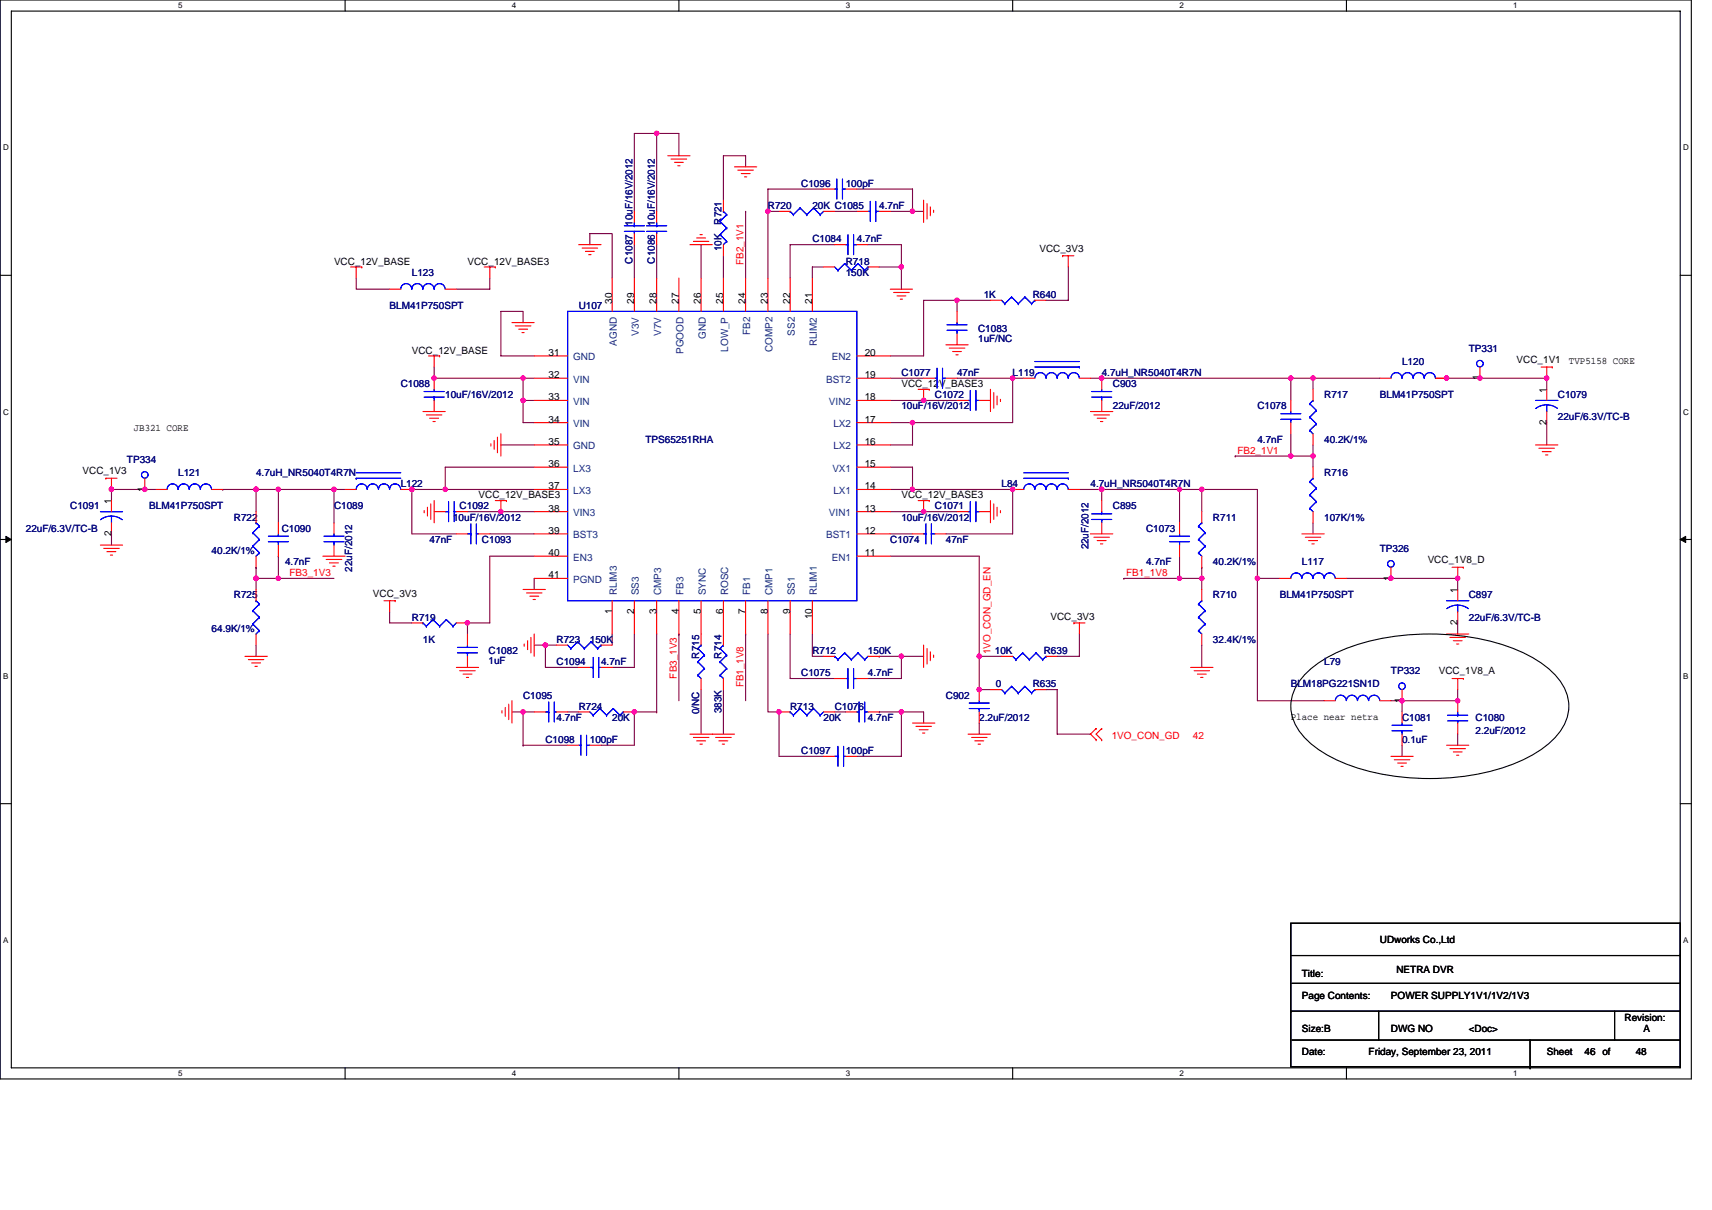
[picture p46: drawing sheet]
<svg xmlns="http://www.w3.org/2000/svg" width="297mm" height="210mm" viewBox="0 0 297 210" stroke-linecap="round" stroke-linejoin="round" font-family="sans-serif">
<defs><g id="words">
<g font-size="1.7" fill="#000080">
<text x="139" y="32.4">C1096</text>
<text x="146.7" y="32.4">100pF</text>
<text x="109.7" y="39.2" transform="rotate(-90 109.7 39.2)">10uF/16V/2012</text>
<text x="113.6" y="39.2" transform="rotate(-90 113.6 39.2)">10uF/16V/2012</text>
<text x="125.2" y="39" transform="rotate(-90 125.2 39)">R721</text>
<text x="133.2" y="36.3">R720</text>
<text x="140.9" y="36.3">20K C1085</text>
<text x="152.5" y="36.3">4.7nF</text>
<text x="71.5" y="47.9">L123</text>
<text x="109.7" y="45.7" transform="rotate(-90 109.7 45.7)">C1087</text>
<text x="113.6" y="45.7" transform="rotate(-90 113.6 45.7)">C1086</text>
<text x="125.2" y="43.6" transform="rotate(-90 125.2 43.6)">10K</text>
<text x="140.9" y="42.1">C1084</text>
<text x="146.7" y="45.9">R718</text>
<text x="146.7" y="47.9">150K</text>
<text x="148.7" y="42.1">4.7nF</text>
<text x="67.6" y="53.7">BLM41P750SPT</text>
<text x="100.4" y="53.7">U107</text>
<text x="170.7" y="51.7">1K</text>
<text x="179.2" y="51.7">R640</text>
<text x="169.7" y="57.5">C1083</text>
<text x="169.7" y="59.3">1uF/NC</text>
<text x="156.4" y="65.2">C1077</text>
<text x="166" y="65.2">47nF</text>
<text x="175.7" y="65.2">L119</text>
<text x="191.2" y="65.2">4.7uH_NR5040T4R7N</text>
<text x="243.3" y="63.3">L120</text>
<text x="254.8" y="61">TP331</text>
<text x="69.5" y="67.2">C1088</text>
<text x="77.3" y="69.1">10uF/16V/2012</text>
<text x="156.4" y="71">10uF/16V/2012</text>
<text x="162.2" y="69.1">C1072</text>
<text x="193.1" y="67.2">C903</text>
<text x="193.1" y="71">22uF/2012</text>
<text x="218.2" y="71">C1078</text>
<text x="229.8" y="69.1">R717</text>
<text x="239.4" y="69.1">BLM41P750SPT</text>
<text x="270.3" y="69.1">C1079</text>
<text x="112" y="76.8">TPS65251RHA</text>
<text x="218.2" y="76.8">4.7nF</text>
<text x="229.8" y="76.8">40.2K/1%</text>
<text x="270.3" y="73">22uF/6.3V/TC-B</text>
<text x="22" y="80.3">TP334</text>
<text x="30.9" y="82.6">L121</text>
<text x="44.4" y="82.6">4.7uH_NR5040T4R7N</text>
<text x="229.8" y="82.6">R716</text>
<text x="12.2" y="88.4">C1091</text>
<text x="25.9" y="88.4">BLM41P750SPT</text>
<text x="58" y="88.4">C1089</text>
<text x="69.5" y="84.5">L122</text>
<text x="79.8" y="88.4">C1092</text>
<text x="162.2" y="88.4">C1071</text>
<text x="173.8" y="84.5">L84</text>
<text x="189.2" y="84.5">4.7uH_NR5040T4R7N</text>
<text x="193.1" y="88.4">C895</text>
<text x="4.5" y="92.3">22uF/6.3V/TC-B</text>
<text x="40.6" y="90.3">R722</text>
<text x="48.9" y="92.3">C1090</text>
<text x="74.5" y="94.2">47nF</text>
<text x="78.6" y="90.3">10uF/16V/2012</text>
<text x="83.6" y="94.2">C1093</text>
<text x="154.5" y="94.2">C1074</text>
<text x="156.4" y="90.3">10uF/16V/2012</text>
<text x="164.1" y="94.2">47nF</text>
<text x="188.9" y="95.4" transform="rotate(-90 188.9 95.4)">22uF/2012</text>
<text x="198.9" y="92.3">C1073</text>
<text x="210.5" y="90.3">R711</text>
<text x="229.8" y="90.3">107K/1%</text>
<text x="239.4" y="95.7">TP326</text>
<text x="36.7" y="96.1">40.2K/1%</text>
<text x="49.5" y="98.1">4.7nF</text>
<text x="61.1" y="99.2" transform="rotate(-90 61.1 99.2)">22uF/2012</text>
<text x="198.9" y="98.1">4.7nF</text>
<text x="210.5" y="98.1">40.2K/1%</text>
<text x="225.9" y="98.1">L117</text>
<text x="40.6" y="103.8">R725</text>
<text x="71.5" y="107.7">R719</text>
<text x="210.5" y="103.8">R710</text>
<text x="222" y="103.8">BLM41P750SPT</text>
<text x="254.8" y="103.8">C897</text>
<text x="254.8" y="107.7">22uF/6.3V/TC-B</text>
<text x="36.7" y="109.6">64.9K/1%</text>
<text x="73.4" y="111.6">1K</text>
<text x="84.8" y="113.5">C1082</text>
<text x="96.6" y="111.6">R723</text>
<text x="102.3" y="111.6">150K</text>
<text x="140.9" y="113.5">R712</text>
<text x="150.6" y="113.5">150K</text>
<text x="172.6" y="113.5">10K</text>
<text x="181.1" y="113.5">R639</text>
<text x="210.5" y="111.6">32.4K/1%</text>
<text x="84.8" y="115.2">1uF</text>
<text x="96.6" y="115.4">C1094</text>
<text x="104.3" y="115.4">4.7nF</text>
<text x="121.3" y="114.3" transform="rotate(-90 121.3 114.3)">R715</text>
<text x="125.2" y="114.3" transform="rotate(-90 125.2 114.3)">R714</text>
<text x="139" y="117.4">C1075</text>
<text x="150.6" y="117.4">4.7nF</text>
<text x="172.8" y="119.3">0</text>
<text x="179.2" y="119.3">R635</text>
<text x="224" y="119.3">BLM18PG221SN1D</text>
<text x="229.8" y="115.4">L79</text>
<text x="241.3" y="117">TP332</text>
<text x="90.8" y="121.2">C1095</text>
<text x="96.6" y="125.1">4.7nF</text>
<text x="100.4" y="123.1">R724</text>
<text x="106.2" y="125.1">20K</text>
<text x="121.3" y="123.9" transform="rotate(-90 121.3 123.9)">0/NC</text>
<text x="125.2" y="123.7" transform="rotate(-90 125.2 123.7)">383K</text>
<text x="137.1" y="123.1">R713</text>
<text x="142.9" y="125.1">20K</text>
<text x="144.8" y="123.1">C1076</text>
<text x="150.6" y="125.1">4.7nF</text>
<text x="164.1" y="121.2">C902</text>
<text x="169.9" y="125.1">2.2uF/2012</text>
<text x="243.3" y="125.1">C1081</text>
<text x="256" y="125.1">C1080</text>
<text x="94.6" y="128.9">C1098</text>
<text x="102.3" y="128.9">100pF</text>
<text x="139" y="130.9">C1097</text>
<text x="146.7" y="130.9">100pF</text>
<text x="243.3" y="128.9">0.1uF</text>
<text x="256" y="127.4">2.2uF/2012</text>
</g>
<g font-size="1.7">
<text x="58" y="45.9">VCC_12V_BASE</text>
<text x="81.1" y="45.9">VCC_12V_BASE3</text>
<text x="180.3" y="43.8">VCC_3V3</text>
<text x="106.2" y="52.7" transform="rotate(-90 106.2 52.7)">30</text>
<text x="110" y="52.7" transform="rotate(-90 110 52.7)">29</text>
<text x="113.9" y="52.7" transform="rotate(-90 113.9 52.7)">28</text>
<text x="117.8" y="52.7" transform="rotate(-90 117.8 52.7)">27</text>
<text x="121.6" y="52.7" transform="rotate(-90 121.6 52.7)">26</text>
<text x="125.5" y="52.7" transform="rotate(-90 125.5 52.7)">25</text>
<text x="129.3" y="52.7" transform="rotate(-90 129.3 52.7)">24</text>
<text x="133.2" y="52.7" transform="rotate(-90 133.2 52.7)">23</text>
<text x="137.1" y="52.7" transform="rotate(-90 137.1 52.7)">22</text>
<text x="140.9" y="52.7" transform="rotate(-90 140.9 52.7)">21</text>
<text x="71.5" y="61.4">VCC_12V_BASE</text>
<text x="95.2" y="61.7">31</text>
<text x="95.2" y="65.6">32</text>
<text x="150" y="65.6">19</text>
<text x="150" y="61.7">20</text>
<text x="256.7" y="66" transform="rotate(-90 256.7 66)">1</text>
<text x="263.1" y="62.9">VCC_1V1</text>
<text x="272.2" y="63.1">TVP5158 CORE</text>
<text x="95.2" y="69.5">33</text>
<text x="150" y="69.5">18</text>
<text x="156.4" y="67.2">VCC_12V_BASE3</text>
<text x="268.3" y="68.1" transform="rotate(-90 268.3 68.1)">1</text>
<text x="23.2" y="74.7">JB321 CORE</text>
<text x="95.2" y="73.3">34</text>
<text x="95.2" y="77.2">35</text>
<text x="150" y="77.2">16</text>
<text x="150" y="73.3">17</text>
<text x="268.3" y="73.7" transform="rotate(-90 268.3 73.7)">2</text>
<text x="14.3" y="82.2">VCC_1V3</text>
<text x="95.2" y="81">36</text>
<text x="150" y="81">15</text>
<text x="19.3" y="87.4" transform="rotate(-90 19.3 87.4)">1</text>
<text x="25.1" y="85.3" transform="rotate(-90 25.1 85.3)">1</text>
<text x="83" y="86.5">VCC_12V_BASE3</text>
<text x="95.2" y="84.9">37</text>
<text x="95.2" y="88.8">38</text>
<text x="150" y="84.9">14</text>
<text x="150" y="88.8">13</text>
<text x="156.4" y="86.5">VCC_12V_BASE3</text>
<text x="19.3" y="93" transform="rotate(-90 19.3 93)">2</text>
<text x="95.2" y="92.6">39</text>
<text x="150" y="92.6">12</text>
<text x="95.2" y="96.5">40</text>
<text x="95.2" y="100.4">41</text>
<text x="150" y="96.5">11</text>
<text x="241.3" y="100.8" transform="rotate(-90 241.3 100.8)">1</text>
<text x="247.7" y="97.7">VCC_1V8_D</text>
<text x="64.7" y="103.7">VCC_3V3</text>
<text x="106.2" y="106.6" transform="rotate(-90 106.2 106.6)">1</text>
<text x="110" y="106.6" transform="rotate(-90 110 106.6)">2</text>
<text x="113.9" y="106.6" transform="rotate(-90 113.9 106.6)">3</text>
<text x="117.8" y="106.6" transform="rotate(-90 117.8 106.6)">4</text>
<text x="121.6" y="106.6" transform="rotate(-90 121.6 106.6)">5</text>
<text x="125.5" y="106.6" transform="rotate(-90 125.5 106.6)">6</text>
<text x="129.3" y="106.6" transform="rotate(-90 129.3 106.6)">7</text>
<text x="133.2" y="106.6" transform="rotate(-90 133.2 106.6)">8</text>
<text x="137.1" y="106.6" transform="rotate(-90 137.1 106.6)">9</text>
<text x="140.9" y="107.5" transform="rotate(-90 140.9 107.5)">10</text>
<text x="182.3" y="107.5">VCC_3V3</text>
<text x="252.9" y="102.9" transform="rotate(-90 252.9 102.9)">1</text>
<text x="252.9" y="108.5" transform="rotate(-90 252.9 108.5)">2</text>
<text x="249.6" y="117">VCC_1V8_A</text>
<text x="224" y="124.9">Place near netra</text>
<text x="243.2" y="122" transform="rotate(-90 243.2 122)">1</text>
<text x="239.4" y="163.7">UDworks Co.,Ltd</text>
<text x="225.9" y="169.5">Title:</text>
<text x="225.9" y="173.4">Page Contents:</text>
<text x="241.3" y="173.4">POWER SUPPLY1V1/1V2/1V3</text>
<text x="242.3" y="168.9">NETRA DVR</text>
<text x="225.9" y="179.1">Size:B</text>
<text x="241.3" y="179.1">DWG NO</text>
<text x="254.8" y="179.1">&lt;Doc&gt;</text>
<text x="281.9" y="177.2">Revision:</text>
<text x="285.2" y="179.1">A</text>
<text x="225.9" y="183">Date:</text>
<text x="237.5" y="183">Friday, September 23, 2011</text>
<text x="268.4" y="183">Sheet</text>
<text x="274.9" y="183">46 of</text>
<text x="283.8" y="183">48</text>
</g>
<g font-size="1.7" fill="#f00">
<text x="129" y="46" transform="rotate(-90 129 46)">FB2_1V1</text>
<text x="214.7" y="78.8">FB2_1V1</text>
<text x="50.2" y="100">FB3_1V3</text>
<text x="195.4" y="100">FB1_1V8</text>
<text x="171.8" y="113.5" transform="rotate(-90 171.8 113.5)">1VO_CON_GD_EN</text>
<text x="117.4" y="117.8" transform="rotate(-90 117.4 117.8)">FB3_1V3</text>
<text x="129" y="119.3" transform="rotate(-90 129 119.3)">FB1_1V8</text>
<text x="192.9" y="128.2">1VO_CON_GD</text>
<text x="207" y="128.2">42</text>
</g>
<g font-size="1.7" fill="#004080">
<text x="107" y="60" transform="rotate(-90 107 60)">AGND</text>
<text x="110.9" y="58.3" transform="rotate(-90 110.9 58.3)">V3V</text>
<text x="114.7" y="58.3" transform="rotate(-90 114.7 58.3)">V7V</text>
<text x="122.4" y="58.8" transform="rotate(-90 122.4 58.8)">GND</text>
<text x="130.2" y="58.2" transform="rotate(-90 130.2 58.2)">FB2</text>
<text x="137.9" y="58.3" transform="rotate(-90 137.9 58.3)">SS2</text>
<text x="99.5" y="62.5">GND</text>
<text x="118.6" y="61.4" transform="rotate(-90 118.6 61.4)">PGOOD</text>
<text x="126.3" y="61" transform="rotate(-90 126.3 61)">LOW_P</text>
<text x="134" y="61.1" transform="rotate(-90 134 61.1)">COMP2</text>
<text x="141.7" y="60.1" transform="rotate(-90 141.7 60.1)">RLIM2</text>
<text x="144.3" y="62.5">EN2</text>
<text x="99.5" y="66.4">VIN</text>
<text x="99.5" y="70.3">VIN</text>
<text x="143.3" y="66.4">BST2</text>
<text x="143.8" y="70.3">VIN2</text>
<text x="99.5" y="74.1">VIN</text>
<text x="99.5" y="78">GND</text>
<text x="144.6" y="78">LX2</text>
<text x="144.6" y="74.1">LX2</text>
<text x="99.5" y="81.9">LX3</text>
<text x="144.4" y="81.9">VX1</text>
<text x="99.5" y="85.7">LX3</text>
<text x="99.5" y="89.6">VIN3</text>
<text x="143.8" y="89.6">VIN1</text>
<text x="144.6" y="85.7">LX1</text>
<text x="99.5" y="93.4">BST3</text>
<text x="143.3" y="93.4">BST1</text>
<text x="99.5" y="97.3">EN3</text>
<text x="99.5" y="101.2">PGND</text>
<text x="144.3" y="97.3">EN1</text>
<text x="107" y="103.3" transform="rotate(-90 107 103.3)">RLIM3</text>
<text x="110.9" y="103.3" transform="rotate(-90 110.9 103.3)">SS3</text>
<text x="114.7" y="103.3" transform="rotate(-90 114.7 103.3)">CMP3</text>
<text x="118.6" y="103.3" transform="rotate(-90 118.6 103.3)">FB3</text>
<text x="122.4" y="103.3" transform="rotate(-90 122.4 103.3)">SYNC</text>
<text x="126.3" y="103.3" transform="rotate(-90 126.3 103.3)">ROSC</text>
<text x="130.2" y="103.3" transform="rotate(-90 130.2 103.3)">FB1</text>
<text x="134" y="103.3" transform="rotate(-90 134 103.3)">CMP1</text>
<text x="137.9" y="103.3" transform="rotate(-90 137.9 103.3)">SS1</text>
<text x="141.7" y="103.3" transform="rotate(-90 141.7 103.3)">RLIM1</text>
</g>
<g font-size="1.4">
<text x="30.9" y="1.5">5</text>
<text x="88.8" y="1.5">4</text>
<text x="146.7" y="1.5">3</text>
<text x="204.7" y="1.5">2</text>
<text x="262.6" y="1.5">1</text>
<text x=".5" y="26.1">D</text>
<text x="292" y="26.1">D</text>
<text x=".5" y="71.9">C</text>
<text x="292" y="71.9">C</text>
<text x=".5" y="117.8">B</text>
<text x="292" y="117.8">B</text>
<text x=".5" y="163.6">A</text>
<text x="292" y="163.6">A</text>
<text x="30.9" y="186.8">5</text>
<text x="88.8" y="186.8">4</text>
<text x="146.7" y="186.8">3</text>
<text x="204.7" y="186.8">2</text>
<text x="262.6" y="186.8">1</text>
</g>
</g></defs>
<path d="M0 0h293.5v187.2h-293.5zM2 1.9h289.5v183.4h-289.5z" fill="none" stroke="#000" stroke-width=".19"/>
<g fill="#fff">
<path d="M30.9 .2h.8v1.6h-.8z"/>
<path d="M30.9 185.5h.8v1.6h-.8z"/>
</g>
<path d="M59.9 0v1.9M59.9 185.3v1.9" fill="none" stroke="#000" stroke-width=".19"/>
<g fill="#fff">
<path d="M88.8 .2h.8v1.6h-.8z"/>
<path d="M88.8 185.5h.8v1.6h-.8z"/>
</g>
<path d="M117.8 0v1.9M117.8 185.3v1.9" fill="none" stroke="#000" stroke-width=".19"/>
<g fill="#fff">
<path d="M146.7 .2h.8v1.6h-.8z"/>
<path d="M146.7 185.5h.8v1.6h-.8z"/>
</g>
<path d="M175.7 0v1.9M175.7 185.3v1.9" fill="none" stroke="#000" stroke-width=".19"/>
<g fill="#fff">
<path d="M204.7 .2h.7v1.6h-.7z"/>
<path d="M204.7 185.5h.7v1.6h-.7z"/>
</g>
<path d="M233.6 0v1.9M233.6 185.3v1.9" fill="none" stroke="#000" stroke-width=".19"/>
<g fill="#fff">
<path d="M262.6 .2h.7v1.6h-.7z"/>
<path d="M262.6 185.5h.7v1.6h-.7z"/>
<path d="M.5 24.8h1v1.6h-1z"/>
<path d="M292 24.8h1v1.6h-1z"/>
<path d="M.5 70.7h1v1.5h-1z"/>
<path d="M292 70.7h1v1.5h-1z"/>
</g>
<path d="M0 47.8h2M291.5 47.8h2" fill="none" stroke="#000" stroke-width=".19"/>
<g fill="#fff">
<path d="M.5 116.5h.9v1.6h-.9z"/>
<path d="M292 116.5h.9v1.6h-.9z"/>
</g>
<path d="M0 93.6h2M291.5 93.6h2" fill="none" stroke="#000" stroke-width=".19"/>
<path d="M1 93.1l1 .5-1 .5zM291.5 93.6l1-.5v1z" fill="#000" stroke="#000" stroke-width=".17"/>
<g fill="#fff">
<path d="M.5 162.4h.9v1.5h-.9z"/>
<path d="M292 162.4h.9v1.5h-.9z"/>
</g>
<g fill="none" stroke="#000" stroke-width=".19">
<path d="M226.3 117.2a23.1 23.1 0 0 1 11.4-6 43.1 43.1 0 0 1 25.9 1.8 16 16 0 0 1 7.7 6.2 7.3 7.3 0 0 1-1.4 8.7 23.2 23.2 0 0 1-11.5 6 43 43 0 0 1-25.9-1.7 16 16 0 0 1-7.7-6.3 7.3 7.3 0 0 1 1.5-8.7zM0 139.5h2M291.5 139.5h2M224 160.2h67.5v24.9h-67.5zM224 165.8h67.5M224 175.5h.1M224 175.5h67.5M224.2 170.6h67.3M239.2 175.5v5M280.1 175.5v5M224.2 180.5h67.3M265.5 185.3h.1"/>
<path d="M265.5 180.5v4.8"/>
</g>
<g fill="none" stroke="#800040" stroke-width=".19">
<path d="M113.9 23.2h-3.8v13.5M113.9 23.2h.1M113.9 23.2h3.9v3.8M113.9 23.2v13.5M129.4 36.7h.1M129.4 29v-2h-3.9v7.7M129.4 36.7v11.6M133.2 36.7v11.6M133.2 36.7h.1M133.2 36.7h2M142.9 32.8h-9.7v3.9M144.8 36.7h3.9"/>
<path d="M148.7 32.8h9.6v3.9M154.5 36.7h3.8M158.3 36.7h.1M158.3 36.7h1.9M61.8 48.3v1.9h5.8M85 48.3v1.9h-5.8M90.8 56v-2h-3.9v7.8h5.8M102.3 42.5v-2h3.9v7.8M110.1 42.5v5.8M113.9 42.5v5.8M121.6 42.5v5.8M125.5 44.4v3.9"/>
<path d="M142.9 46.3h-2v2M144.8 42.5h-7.7v5.8M150.6 42.5h5.8v3.8M152.5 46.3h3.9M156.4 46.3h.1M156.4 46.3v3.9M166 52.1h.1M166 54v-1.9h-5.8v9.7h-5.7M166 52.1h5.8M185.4 46.3v5.8h-3.9M75.3 65.6h.1M75.3 63.7v1.9"/>
<path d="M75.3 65.6h15.5M86.9 77.2h5.8M90.8 65.6h1.9M90.8 65.6v3.9h1.9M90.8 65.6h.1M90.8 69.5v3.8h1.9M154.5 73.3h3.8M154.5 69.5h5.7M154.5 65.6h5.7M158.3 73.3v3.9h-3.8M158.3 73.3h.1M160.2 69.5h.1"/>
<path d="M160.2 69.5h5.8M166 65.6h9.7M175.7 65.6h.1M175.7 65.6v7.7h-17.4M175.7 65.6h1.9M189.2 65.6h2M191.2 65.6h.1M191.2 65.6h36.6M214.3 79.1h13.5M214.3 79.1h.1M224 65.6h.1M224 65.6v3.9"/>
<path d="M224 75.3v3.8M227.8 65.6h11.6M227.8 65.6v2M227.8 79.1v2M227.8 79.1h.1M227.8 77.2v1.9M249.1 65.6h1.9M251 65.6h.1M251 65.6h17.4M256.8 65.6h.1M268.4 65.6h.1M268.4 73.3v3.9"/>
<path d="M268.4 65.6v2M19.3 84.9h.1M19.3 92.6v2M19.3 84.9h7.8M19.3 84.9v2M38.6 84.9h.1M38.6 84.9h19.4M44.4 98.4h.1M44.4 84.9v3.9M44.4 84.9h.1M44.4 98.4v2M48.3 84.9v5.8"/>
<path d="M48.3 96.5h.1M48.3 84.9h.1M48.3 96.5v3.9M58 84.9h1.9M58 84.9h.1M58 84.9v5.8M71.5 84.9h.1M71.5 84.9v7.7h7.7M71.5 84.9h21.2M77.3 84.9h.1M81.1 88.8h5.8M85 92.6h7.7"/>
<path d="M86.9 88.8h.1M86.9 88.8h5.8M92.7 81.1h-15.4v3.8M92.7 96.5h-7.7v11.6h-3.9M154.5 88.8h5.7M154.5 81.1h3.8v3.8M154.5 92.6h3.8M154.5 96.5h15.4v17.4M154.5 84.9h3.8M158.3 84.9h.1M158.3 84.9h17.4M160.2 88.8h.1"/>
<path d="M160.2 88.8h5.8M175.7 84.9v7.7h-11.6M175.7 84.9h.1M187.3 84.9h3.9M191.2 84.9h.1M191.2 84.9h27v15.5M191.2 84.9v2M204.7 84.9v5.8M204.7 96.5v3.9M204.7 84.9h.1M208.5 98.4h.1M208.5 84.9v3.9"/>
<path d="M208.5 84.9h.1M208.5 98.4v2M227.8 90.7v1.9M44.4 100.4v1.9M44.4 100.4h.1M44.4 112v1.9M44.4 100.4h13.6M48.3 100.4h.1M67.6 106.2v1.9h3.9M81.1 108.1h.1M81.1 108.1v1.9M92.7 100.4v1.9"/>
<path d="M92.7 112h1.9M94.6 112v3.8h5.8M94.6 112h.1M94.6 112h2M106.2 110v2M110.1 110v5.8h-3.9M113.9 110v13.5M117.8 110h.1M117.8 110v11.6M121.6 119.7v7.7M125.5 119.7v7.7M129.4 110h.1"/>
<path d="M129.4 110v11.6M133.2 110v13.5h2M137.1 110v7.8h7.7M140.9 110v3.9h2M152.5 113.9h3.9v3.9h-5.8M152.5 113.9h.1M156.4 113.9h3.8M169.9 113.9h.1M169.9 113.9v5.8h1.9M169.9 113.9h3.9M181.5 119.7h1.9v7.7h5.8M187.3 110v3.9h-3.9"/>
<path d="M195 100.4h.1M195 100.4h9.7M204.7 100.4h3.8v1.9M204.7 100.4h.1M208.5 112v3.8M218.2 100.4h.1M218.2 100.4h3.8M218.2 100.4v21.2h11.6M233.6 100.4h7.7M241.3 100.4h.1M241.3 100.4h11.6M252.9 108.1v1.9"/>
<path d="M252.9 100.4h.1M252.9 119.7v1.9h-9.6M252.9 100.4v1.9M88.8 123.5h2M90.8 123.5h1.9M90.8 129.3h.1M90.8 129.3h7.7M90.8 123.5v5.8M98.5 123.5h1.9M113.9 123.5h-3.8v5.8h-5.8M113.9 123.5h.1M135.2 123.5h.1"/>
<path d="M135.2 123.5v7.8h7.7M144.8 123.5h1.9M152.5 123.5h7.7v2M152.5 123.5h.1M156.4 123.5v7.8h-7.7M156.4 123.5h.1M169.9 125.5v1.9M241.3 121.6h2M243.3 121.6h.1M243.3 129.3v2M243.3 121.6v1.9M252.9 127.4v1.9"/>
</g>
<g fill="#f0f" stroke="#f0f" stroke-width=".19">
<circle cx="160.3" cy="88.8" r=".38"/>
<circle cx="158.3" cy="84.9" r=".38"/>
<circle cx="191.1" cy="84.9" r=".38"/>
<circle cx="204.6" cy="100.4" r=".38"/>
<circle cx="208.5" cy="100.4" r=".38"/>
<circle cx="241.3" cy="100.4" r=".37"/>
<circle cx="252.9" cy="100.4" r=".38"/>
<circle cx="175.7" cy="84.9" r=".38"/>
<circle cx="169.9" cy="119.7" r=".38"/>
<circle cx="169.9" cy="113.9" r=".38"/>
<circle cx="175.7" cy="65.6" r=".38"/>
<circle cx="160.3" cy="69.5" r=".38"/>
<circle cx="227.8" cy="65.6" r=".38"/>
<circle cx="223.9" cy="65.6" r=".38"/>
<circle cx="208.5" cy="84.9" r=".38"/>
<circle cx="218.2" cy="100.4" r=".38"/>
<circle cx="223.9" cy="79.1" r=".38"/>
<circle cx="256.8" cy="65.6" r=".38"/>
<circle cx="268.3" cy="65.6" r=".38"/>
<circle cx="252.9" cy="121.6" r=".38"/>
<circle cx="243.2" cy="121.6" r=".38"/>
<circle cx="156.4" cy="46.3" r=".38"/>
<circle cx="158.3" cy="36.7" r=".38"/>
<circle cx="133.2" cy="36.7" r=".38"/>
<circle cx="113.9" cy="23.1" r=".38"/>
<circle cx="90.7" cy="69.5" r=".38"/>
<circle cx="90.7" cy="65.6" r=".38"/>
<circle cx="75.3" cy="65.6" r=".38"/>
<circle cx="71.4" cy="84.9" r=".38"/>
<circle cx="48.3" cy="100.4" r=".38"/>
<circle cx="44.4" cy="100.4" r=".38"/>
<circle cx="77.2" cy="84.9" r=".38"/>
<circle cx="25.1" cy="84.9" r=".38"/>
<circle cx="19.3" cy="84.9" r=".38"/>
<circle cx="86.9" cy="88.8" r=".38"/>
<circle cx="44.4" cy="84.9" r=".38"/>
<circle cx="48.3" cy="84.9" r=".38"/>
<circle cx="57.9" cy="84.9" r=".38"/>
<circle cx="166" cy="52.1" r=".38"/>
<circle cx="81.1" cy="108.1" r=".38"/>
<circle cx="158.3" cy="73.3" r=".38"/>
<circle cx="204.6" cy="84.9" r=".38"/>
<circle cx="191.1" cy="65.6" r=".38"/>
<circle cx="227.8" cy="79.1" r=".38"/>
<circle cx="251" cy="65.6" r=".38"/>
<circle cx="94.6" cy="111.9" r=".38"/>
<circle cx="90.7" cy="123.5" r=".38"/>
<circle cx="110" cy="123.5" r=".38"/>
<circle cx="135.1" cy="123.5" r=".38"/>
<circle cx="156.4" cy="113.9" r=".38"/>
<circle cx="156.4" cy="123.5" r=".38"/>
</g>
<g fill="none" stroke="#f00" stroke-width=".19">
<path d="M110.1 36.7v1.9M113.9 36.7v1.9M115.9 27h3.8M116.4 27.6h2.7M117 28.2h1.6M117.6 28.8h.4M125.5 34.7v2M127.4 29h3.9M128 29.5h2.7M128.6 30.1h1.6M129.2 30.7h.4M135.2 36.7h1.9"/>
<path d="M142.9 36.7h1.9M142.9 32.8h1.9M146.7 32.8h2M148.7 36.7h1.9M152.5 36.7h2M160.2 34.7v3.9M160.8 35.3v2.7M161.4 35.9v1.5M162 36.5v.4M60.9 46.3h1.9M61.8 46.3v2M62.8 46.3h.1"/>
<path d="M67.6 50.2h1.9M77.3 50.2h1.9M84 46.3h1.9M85 46.3v2M85.9 46.3h.1M88.8 56h3.9M89.4 56.6h2.7M90 57.1h1.5M90.6 57.7h.3M100.4 42.5h3.9M101 43.1h2.7M101.6 43.6h1.5"/>
<path d="M102.1 44.2h.4M106.2 48.3v5.7M110.1 40.5v2M110.1 48.3v5.7M113.9 40.5v2M113.9 48.3v5.7M117.8 48.3v5.7M119.7 42.5h3.9M120.3 41.9h2.7M120.9 41.3h1.5M121.5 40.7h.4M121.6 48.3v5.7"/>
<path d="M125.5 42.5v1.9M125.5 48.3v5.7M129.4 48.3v5.7M133.2 48.3v5.7M137.1 48.3v5.7M140.9 48.3v5.7M142.9 46.3h1.9M144.8 42.5h1.9M148.7 42.5h1.9M150.6 46.3h1.9M154.5 50.2h3.8M155 50.8h2.8"/>
<path d="M155.6 51.4h1.6M156.2 51.9h.4M164.1 59.8h3.9M166 54v2M166 57.9v1.9M171.8 52.1h2M179.6 52.1h1.9M184.4 44.4h.1M184.4 44.4h1.9M185.4 44.4v1.9M73.4 71.4h3.9M74 72h2.7"/>
<path d="M74.4 61.8h1.9M74.5 72.6h1.6M75.1 73.2h.4M75.3 61.8v1.9M75.3 65.6v2M75.3 69.5v1.9M76.3 61.8h.1M85.2 77v.4M85.7 76.4v1.6M86.3 75.9v2.7M86.9 75.3v3.8M92.7 61.8h5.8"/>
<path d="M92.7 65.6h5.8M92.7 69.5h5.8M92.7 77.2h5.8M92.7 73.3h5.8M148.7 61.8h5.8M148.7 65.6h5.8M148.7 69.5h5.8M148.7 77.2h5.8M148.7 73.3h5.8M159.3 67.6h1.9M160.2 67.6v1.9M160.2 65.6h2"/>
<path d="M161.2 67.6h.1M164.1 65.6h1.9M164.7 60.4h2.7M165.3 61h1.5M165.9 61.6h.3M166 69.5h2M169.9 69.5h1.9M171.8 67.6v3.8M172.4 68.1v2.7M173 68.7v1.6M173.6 69.3v.4M177.6 65.6h2"/>
<path d="M187.3 65.6h1.9M189.2 71.4h3.9M189.8 72h2.7M190.4 72.6h1.5M190.9 73.2h.4M191.2 65.6v2M191.2 69.5v1.9M224 69.5v1.9M224 73.3v2M227.8 67.6v1.9M227.8 75.3v1.9M239.4 65.6h1.9"/>
<path d="M249.1 65.6h1.9M256.8 63.7v1.9M266.4 77.2h3.9M267 77.8h2.7M267.4 63.7h1.9M267.6 78.4h1.5M268.2 79h.4M268.4 63.7v1.9M268.4 67.6v1.9M268.4 71.4v1.9M269.3 63.7h.1M17.4 94.6h3.9"/>
<path d="M18 95.2h2.7M18.4 83h.1M18.4 83h1.9M18.6 95.7h1.5M19.2 96.3h.3M19.3 83v1.9M19.3 86.9v1.9M19.3 90.7v1.9M25.1 83v1.9M27.1 84.9h1.9M36.7 84.9h1.9M44.4 88.8v1.9"/>
<path d="M44.4 96.5v1.9M48.3 90.7v1.9M48.3 94.6v1.9M56 96.5h3.9M56.6 97.1h2.7M57.2 97.7h1.5M57.8 98.3h.3M58 90.7v1.9M58 94.6v1.9M59.9 84.9h1.9M69.5 84.9h2M73.6 88.6v.4"/>
<path d="M74.2 88v1.6M74.7 87.4v2.7M75.3 86.9v3.8M75.3 88.8h2M79.2 92.6h1.9M79.2 88.8h1.9M83 92.6h2M85.9 86.9h2M86.9 86.9v1.9M87.9 86.9h.1M92.7 84.9h5.8M92.7 92.6h5.8"/>
<path d="M92.7 96.5h5.8M92.7 88.8h5.8M92.7 81.1h5.8M148.7 84.9h5.8M148.7 92.6h5.8M148.7 96.5h5.8M148.7 88.8h5.8M148.7 81.1h5.8M158.3 92.6h1.9M159.3 86.9h1.9M160.2 86.9v1.9M161.2 86.9h.1"/>
<path d="M162.2 92.6h1.9M166 88.8h2M169.9 88.8h1.9M171.8 86.9v3.8M172.4 87.4v2.7M173 88v1.6M173.6 88.6v.4M175.7 84.9h1.9M185.4 84.9h1.9M189.2 92.6h3.9M189.8 93.2h2.7M190.4 93.8h1.5"/>
<path d="M190.9 94.4h.4M191.2 86.9v1.9M191.2 90.7v1.9M204.7 90.7v1.9M204.7 94.6v1.9M208.5 88.8v1.9M208.5 96.5v1.9M225.9 92.6h3.9M226.5 93.2h2.7M227.1 93.8h1.5M227.6 94.4h.4M227.8 81.1v1.9"/>
<path d="M227.8 88.8v1.9M241.3 98.4v2M251.9 98.4h2M252.9 98.4v2M253.9 98.4h.1M42.5 113.9h3.9M43.1 114.5h2.7M43.7 115h1.5M44.2 115.6h.4M44.4 102.3v1.9M44.4 110v2M66.6 104.2h2"/>
<path d="M67.6 104.2v2M68.6 104.2h.1M71.5 108.1h1.9M79.2 115.8h3.8M79.2 108.1h1.9M79.8 116.4h2.7M80.3 117h1.6M80.9 117.6h.4M81.1 110v2M81.1 113.9v1.9M90.8 102.3h3.8M90.9 111.8v.4"/>
<path d="M91.4 102.9h2.6M91.5 111.2v1.5M91.9 103.5h1.6M92.1 110.6v2.7M92.5 104h.4M92.7 110v3.9M92.7 100.4h5.8M96.6 112h1.9M100.4 115.8h1.9M104.3 112h1.9M104.3 115.8h1.9M106.2 104.2v5.8"/>
<path d="M110.1 104.2v5.8M113.9 104.2v5.8M117.8 104.2v5.8M121.6 104.2v7.8M121.6 117.8v1.9M125.5 104.2v7.8M125.5 117.8v1.9M129.4 104.2v5.8M133.2 104.2v5.8M137.1 104.2v5.8M140.9 104.2v5.8M142.9 113.9h1.9"/>
<path d="M144.8 117.8h1.9M148.7 117.8h1.9M150.6 113.9h1.9M160.2 112v3.8M160.8 112.5v2.7M161.4 113.1v1.6M162 113.7v.4M169.9 119.7v1.9M171.8 119.7h2M173.8 113.9h1.9M179.6 119.7h1.9M181.5 113.9h1.9"/>
<path d="M186.3 108.1h.1M186.3 108.1h2M187.3 108.1v1.9M206.6 115.8h3.9M207.2 116.4h2.7M207.7 117h1.6M208.3 117.6h.4M208.5 102.3v1.9M208.5 110v2M222 100.4h2M231.7 100.4h1.9M243.3 119.7v1.9"/>
<path d="M251 110h3.8M251.6 110.6h2.7M251.9 117.8h2M252.2 111.2h1.5M252.7 111.8h.4M252.9 117.8v1.9M252.9 102.3v1.9M252.9 106.2v1.9M253.9 117.8h.1M87.1 123.3v.4M87.7 122.8v1.5M88.3 122.2v2.7"/>
<path d="M88.8 121.6v3.9M92.7 123.5h1.9M96.6 123.5h1.9M98.5 129.3h1.9M100.4 123.5h1.9M102.3 129.3h2M108.1 123.5h2M119.7 127.4h7.7M120.3 128h2.7M120.9 128.6h1.5M121.5 129.1h.4M124.2 128h2.7"/>
<path d="M124.7 128.6h1.6M125.3 129.1h.4M135.2 123.5h1.9M142.9 123.5h1.9M142.9 131.3h1.9M146.7 123.5h2M146.7 131.3h2M150.6 123.5h1.9M158.3 125.5h3.9M158.9 126h2.7M159.5 126.6h1.5M160.1 127.2h.4"/>
<path d="M168 127.4h3.8M168.6 128h2.7M169.1 128.6h1.6M169.7 129.1h.4M169.9 123.5v2M190.2 126.4h.1M190.2 128.4h.1M190.2 126.4l-1 1 1 1M191.2 126.4h.1M191.2 128.4h.1M191.2 126.4l-1 1 1 1M229.8 121.6h1.9"/>
<path d="M239.4 121.6h1.9M241.3 131.3h3.9M241.9 131.8h2.7M242.5 132.4h1.5M243.1 133h.4M243.3 123.5v2M243.3 127.4v1.9M251 129.3h3.8M251.6 129.9h2.7M252.2 130.5h1.5M252.7 131.1h.4M252.9 121.6v1.9"/>
<path d="M252.9 125.5v1.9"/>
</g>
<g fill="none" stroke="#00f" stroke-width=".19">
<path d="M108.3 39.2h3.5M110.1 39.2h.1M110.1 38.6v.6M112.2 39.2h3.5M113.9 39.2h.1M113.9 38.6v.6M124.9 38.4h.1M124.9 38.4l1.2 1.2M125.5 36.7h.1M125.5 36.7l.6 .6M126.1 39.6h.1M126.1 37.3h.1"/>
<path d="M126.1 39.6l-1.2 1.1M126.1 37.3l-1.2 1.1M137.1 36.7h.1M137.1 36.7l.6 .6M137.7 37.3h.1M138.8 36.1h.1M138.8 36.1l1.2 1.2M138.8 36.1l-1.1 1.2M140 37.3h.1M141.2 36.1h.1M141.2 36.1l1.1 1.2M141.2 36.1l-1.2 1.2"/>
<path d="M142.3 37.3h.1M142.9 36.7l-.6 .6M144.8 32.8h.4M145.2 31.1v3.4M146.2 31.1v3.4M146.2 32.8h.1M146.2 32.8h.5M150.6 36.7h.4M151 34.9v3.5M152 34.9v3.5M152 36.7h.1M152 36.7h.5"/>
<path d="M69.5 50.2a.95 .95 0 0 1 1-1 .95 .95 0 0 1 .9 1 .96 .96 0 0 1 1-1 .96 .96 0 0 1 1 1M73.4 50.2a.96 .96 0 0 1 .9-1 .96 .96 0 0 1 1 1M75.3 50.2a.95 .95 0 0 1 1-1 .95 .95 0 0 1 .9 1M98.5 54h50.2v50.2h-50.2zM108.3 40.2h3.5M110.1 40.2v.3M112.2 40.2h3.5M113.9 40.2v.3M124.9 40.7h.1M124.9 40.7l1.2 1.2M126.1 41.9h.1M126.1 41.9l-.6 .6"/>
<path d="M144.8 46.3l.6 .6M145.4 46.9h.1M146.6 45.7h.1M146.6 45.7l-1.2 1.2M146.6 45.7l1.1 1.2M146.7 42.5h.4M147.1 40.7v3.5M147.7 46.9h.1M148.1 40.7v3.5M148.1 42.5h.1M148.1 42.5h.6M148.9 45.7h.1"/>
<path d="M148.9 45.7l-1.2 1.2M148.9 45.7l1.1 1.2M150 46.9h.1M150.6 46.3h.1M150.6 46.3l-.6 .6M164.3 57.3h3.5M164.3 56.4h3.5M166 56v.4M166 57.3h.1M166 57.3v.6M173.8 52.1l.5 .6M174.3 52.7h.1"/>
<path d="M175.5 51.5h.1M175.5 51.5l-1.2 1.2M175.5 51.5l1.2 1.2M176.7 52.7h.1M177.8 51.5h.1M177.8 51.5l-1.1 1.2M177.8 51.5l1.2 1.2M179 52.7h.1M179.6 52.1h.1M179.6 52.1l-.6 .6M73.6 68.9h3.5M73.6 67.9h3.5"/>
<path d="M75.3 67.6v.3M75.3 68.9h.1M75.3 68.9v.6M162.2 65.6h.4M162.6 63.9v3.5M163.5 63.9v3.5M163.5 65.6h.1M163.5 65.6h.6M168 69.5h.4M168.4 67.8v3.4M169.3 67.8v3.4M169.3 69.5h.1"/>
<path d="M169.3 69.5h.6M179.6 65.6a.96 .96 0 0 1 .9-.9 .96 .96 0 0 1 1 .9 .96 .96 0 0 1 .9-.9 .96 .96 0 0 1 1 .9M179.6 62.7h7.7M179.6 63.7h7.7M183.4 65.6a.95 .95 0 0 1 1-.9 .95 .95 0 0 1 .9 .9 .96 .96 0 0 1 1-.9 .96 .96 0 0 1 1 .9M187.3 63.7h.1M189.4 68.9h3.5M189.4 67.9h3.5M191.2 67.6v.3M191.2 68.9h.1M191.2 68.9v.6M222.2 72.8h3.5"/>
<path d="M222.2 71.8h3.5M224 71.4v.4M224 72.8h.1M224 72.8v.5M227.2 74.7h.1M227.2 72.4h.1M227.2 70.1h.1M227.2 74.7l.6 .6M227.2 72.4l1.2 1.2M227.2 70.1l1.2 1.1M227.8 69.5h.1M227.8 69.5l-.6 .6"/>
<path d="M228.4 73.6h.1M228.4 71.2h.1M228.4 73.6l-1.2 1.1M228.4 71.2l-1.2 1.2M241.3 65.6a.95 .95 0 0 1 1-.9 .95 .95 0 0 1 .9 .9 .96 .96 0 0 1 1-.9 .96 .96 0 0 1 1 .9M245.2 65.6a.95 .95 0 0 1 .9-.9 .95 .95 0 0 1 1 .9 .97 .97 0 0 1 1-.9 .97 .97 0 0 1 .9 .9M266.4 69.5h3.9M268.3 70.3l1.2 .2 .7 .4M268.3 70.3l-1.1 .2-.7 .4M268.4 70.3v1.1M17.4 88.8h3.9M17.4 90.2a3.1 3.1 0 0 1 3.8 0"/>
<path d="M19.3 89.6v1.1M29 84.9a.95 .95 0 0 1 .9-.9 .95 .95 0 0 1 1 .9M30.9 84.9a.96 .96 0 0 1 1-.9 .96 .96 0 0 1 .9 .9 .95 .95 0 0 1 1-.9 .95 .95 0 0 1 1 .9M34.8 84.9a.96 .96 0 0 1 .9-.9 .96 .96 0 0 1 1 .9M43.9 94.8h.1M43.9 92.5h.1M43.9 94.8l1.1 1.1M43.9 92.5l1.1 1.1M44.4 90.7h.1M44.4 90.7l.6 .6M45 95.9h.1M45 93.6h.1"/>
<path d="M45 91.3h.1M45 95.9l-.6 .6M45 93.6l-1.1 1.2M45 91.3l-1.1 1.2M46.6 94h3.4M46.6 93h3.4M48.3 92.6v.4M48.3 94h.1M48.3 94v.6M56.2 94h3.5M56.2 93h3.5M58 92.6v.4"/>
<path d="M58 94h.1M58 94v.6M61.8 84.9a.96 .96 0 0 1 1-.9 .96 .96 0 0 1 .9 .9 .97 .97 0 0 1 1-.9 .97 .97 0 0 1 1 .9 .95 .95 0 0 1 .9-.9 .95 .95 0 0 1 1 .9M61.8 82h7.7M61.8 83h.1M61.8 83h7.7M67.6 84.9a.95 .95 0 0 1 1-.9 .95 .95 0 0 1 .9 .9M77.3 88.8h.5M77.8 87.1v3.4M77.8 88.8h.1M78.8 88.8h.4M78.8 87.1v3.4"/>
<path d="M81.1 92.6h.6M81.7 90.9v3.5M81.7 92.6h.1M82.7 92.6h.3M82.7 90.9v3.5M160.2 92.6h.5M160.7 90.9v3.5M161.6 90.9v3.5M161.6 92.6h.1M161.6 92.6h.6M168 88.8h.4M168.4 87.1v3.4"/>
<path d="M169.3 87.1v3.4M169.3 88.8h.1M169.3 88.8h.6M177.6 84.9a.95 .95 0 0 1 1-.9 .95 .95 0 0 1 .9 .9 .97 .97 0 0 1 1-.9 .97 .97 0 0 1 1 .9 .96 .96 0 0 1 .9-.9 .96 .96 0 0 1 1 .9M177.6 82h7.8M177.6 83h7.8M183.4 84.9a.95 .95 0 0 1 1-.9 .95 .95 0 0 1 .9 .9M185.4 83h.1M189.4 90.1h3.5M189.4 89.2h3.5M191.2 88.8v.4M191.2 90.1h.1"/>
<path d="M191.2 90.1v.6M202.9 94h3.5M202.9 93h3.5M204.7 92.6v.4M204.7 94h.1M204.7 94v.6M207.9 95.9h.1M207.9 93.6h.1M207.9 91.3h.1M207.9 95.9l.6 .6M207.9 93.6l1.2 1.2M207.9 91.3l1.2 1.2"/>
<path d="M208.5 90.7h.1M208.5 90.7l-.6 .6M209.1 94.8h.1M209.1 92.5h.1M209.1 94.8l-1.2 1.1M209.1 92.5l-1.2 1.1M227.2 88.2h.1M227.2 85.9h.1M227.2 83.6h.1M227.2 88.2l.6 .6M227.2 85.9l1.2 1.2M227.2 83.6l1.2 1.1"/>
<path d="M227.8 83h.1M227.8 83l-.6 .6M228.4 87.1h.1M228.4 84.7h.1M228.4 87.1l-1.2 1.1M228.4 84.7l-1.2 1.2M43.9 108.3h.1M43.9 106h.1M43.9 108.3l1.1 1.2M43.9 106l1.1 1.1M44.4 104.2h.1M44.4 104.2l.6 .6"/>
<path d="M45 109.5h.1M45 107.1h.1M45 104.8h.1M45 109.5l-.6 .5M45 107.1l-1.1 1.2M45 104.8l-1.1 1.2M73.4 108.1h.1M73.4 108.1l.6 .6M74 108.7h.1M75.1 107.5h.1M75.1 107.5l1.2 1.2M75.1 107.5l-1.1 1.2"/>
<path d="M76.3 108.7h.1M77.4 107.5h.1M77.4 107.5l1.2 1.2M77.4 107.5l-1.1 1.2M78.6 108.7h.1M79.2 108.1l-.6 .6M79.4 113.3h3.4M79.4 112.4h3.4M81.1 112v.4M81.1 113.3h.1M81.1 113.3v.6M98.5 112l.6 .5"/>
<path d="M99.1 112.5h.1M100.2 111.4h.1M100.2 111.4l-1.1 1.1M100.2 111.4l1.2 1.1M101.4 112.5h.1M102.3 115.8h.6M102.5 111.4h.1M102.5 111.4l-1.1 1.1M102.5 111.4l1.2 1.1M102.9 114.1v3.5M102.9 115.8h.1M103.7 112.5h.1"/>
<path d="M103.9 115.8h.4M103.9 114.1v3.5M104.3 112h.1M104.3 112l-.6 .5M121.1 117.2h.1M121.1 114.9h.1M121.1 112.5h.1M121.1 117.2l.5 .6M121.1 114.9l1.1 1.1M121.1 112.5l1.1 1.2M121.6 112h.1M121.6 112l-.5 .5"/>
<path d="M122.2 116h.1M122.2 113.7h.1M122.2 116l-1.1 1.2M122.2 113.7l-1.1 1.2M124.9 117.2h.1M124.9 114.9h.1M124.9 112.5h.1M124.9 117.2l.6 .6M124.9 114.9l1.2 1.1M124.9 112.5l1.2 1.2M125.5 112h.1M125.5 112l-.6 .5"/>
<path d="M126.1 116h.1M126.1 113.7h.1M126.1 116l-1.2 1.2M126.1 113.7l-1.2 1.2M144.8 113.9h.1M144.8 113.9l.6 .6M145.4 114.5h.1M146.6 113.3h.1M146.6 113.3l1.1 1.2M146.6 113.3l-1.2 1.2M146.7 117.8h.4M147.1 116v3.5"/>
<path d="M147.7 114.5h.1M148.1 116v3.5M148.1 117.8h.1M148.1 117.8h.6M148.9 113.3h.1M148.9 113.3l1.1 1.2M148.9 113.3l-1.2 1.2M150 114.5h.1M150.6 113.9l-.6 .6M173.8 119.7l.5 .6M175.5 119.1h.1M175.5 119.1l-1.2 1.2"/>
<path d="M175.5 119.1l1.2 1.2M175.7 113.9l.6 .6M176.3 114.5h.1M177.4 113.3h.1M177.4 113.3l-1.1 1.2M177.4 113.3l1.2 1.2M177.8 119.1h.1M177.8 119.1l-1.1 1.2M177.8 119.1l1.2 1.2M178.6 114.5h.1M179.6 119.7h.1M179.6 119.7l-.6 .6"/>
<path d="M179.8 113.3h.1M179.8 113.3l-1.2 1.2M179.8 113.3l1.1 1.2M180.9 114.5h.1M181.5 113.9h.1M181.5 113.9l-.6 .6M207.9 109.5h.1M207.9 107.1h.1M207.9 104.8h.1M207.9 109.5l.6 .5M207.9 107.1l1.2 1.2M207.9 104.8l1.2 1.2"/>
<path d="M208.5 104.2h.1M208.5 104.2l-.6 .6M209.1 108.3h.1M209.1 106h.1M209.1 108.3l-1.2 1.2M209.1 106l-1.2 1.1M224 100.4a.95 .95 0 0 1 .9-1 .95 .95 0 0 1 1 1M225.9 100.4a.95 .95 0 0 1 .9-1 .95 .95 0 0 1 1 1 .97 .97 0 0 1 1-1 .97 .97 0 0 1 .9 1M229.8 100.4a.95 .95 0 0 1 .9-1 .95 .95 0 0 1 1 1M251 104.2h3.8M251 105.6a3.1 3.1 0 0 1 3.8 0M252.9 105v1.2"/>
<path d="M94.6 123.5h.6M95.2 121.8v3.5M95.2 123.5h.1M96.2 123.5h.4M96.2 121.8v3.5M100.4 129.3h.4M100.8 127.6v3.5M101.8 127.6v3.5M101.8 129.3h.1M101.8 129.3h.5M102.3 123.5l.6 .6M102.9 124.1h.1"/>
<path d="M104.1 123h.1M104.1 123l-1.2 1.1M104.1 123l1.1 1.1M105.2 124.1h.1M106.4 123h.1M106.4 123l-1.2 1.1M106.4 123l1.2 1.1M107.6 124.1h.1M108.1 123.5h.1M108.1 123.5l-.5 .6M137.1 123.5h.1M137.1 123.5l.6 .6"/>
<path d="M137.7 124.1h.1M138.8 123h.1M138.8 123l1.2 1.1M138.8 123l-1.1 1.1M140 124.1h.1M141.2 123h.1M141.2 123l1.1 1.1M141.2 123l-1.2 1.1M142.3 124.1h.1M142.9 123.5l-.6 .6M144.8 131.3h.6M145.4 129.5v3.5"/>
<path d="M145.4 131.3h.1M146.4 131.3h.3M146.4 129.5v3.5M148.7 123.5h.4M149.1 121.8v3.5M150 121.8v3.5M150 123.5h.1M150 123.5h.6M168.2 123h3.4M168.2 122h3.4M169.9 121.6v.4M169.9 123h.1"/>
<path d="M169.9 123v.5M174.3 120.3h.1M176.7 120.3h.1M179 120.3h.1M231.7 121.6a.95 .95 0 0 1 .9-1 .95 .95 0 0 1 1 1M233.6 121.6a.95 .95 0 0 1 1-1 .95 .95 0 0 1 .9 1 .96 .96 0 0 1 1-1 .96 .96 0 0 1 .9 1M237.5 121.6a.96 .96 0 0 1 .9-1 .96 .96 0 0 1 1 1M241.5 126.8h3.5M241.5 125.9h3.5M243.3 125.5v.4M243.3 126.8h.1M243.3 126.8v.6"/>
<path d="M251.2 124.1h3.5M251.2 125.1h3.5M252.9 125.1v.4M252.9 124.1h.1M252.9 123.5v.6"/>
<circle cx="256.8" cy="63.1" r=".57"/>
<circle cx="25.1" cy="82.4" r=".57"/>
<circle cx="241.3" cy="97.9" r=".57"/>
<circle cx="243.2" cy="119.1" r=".57"/>
</g>
<use href="#words"/>
</svg>
